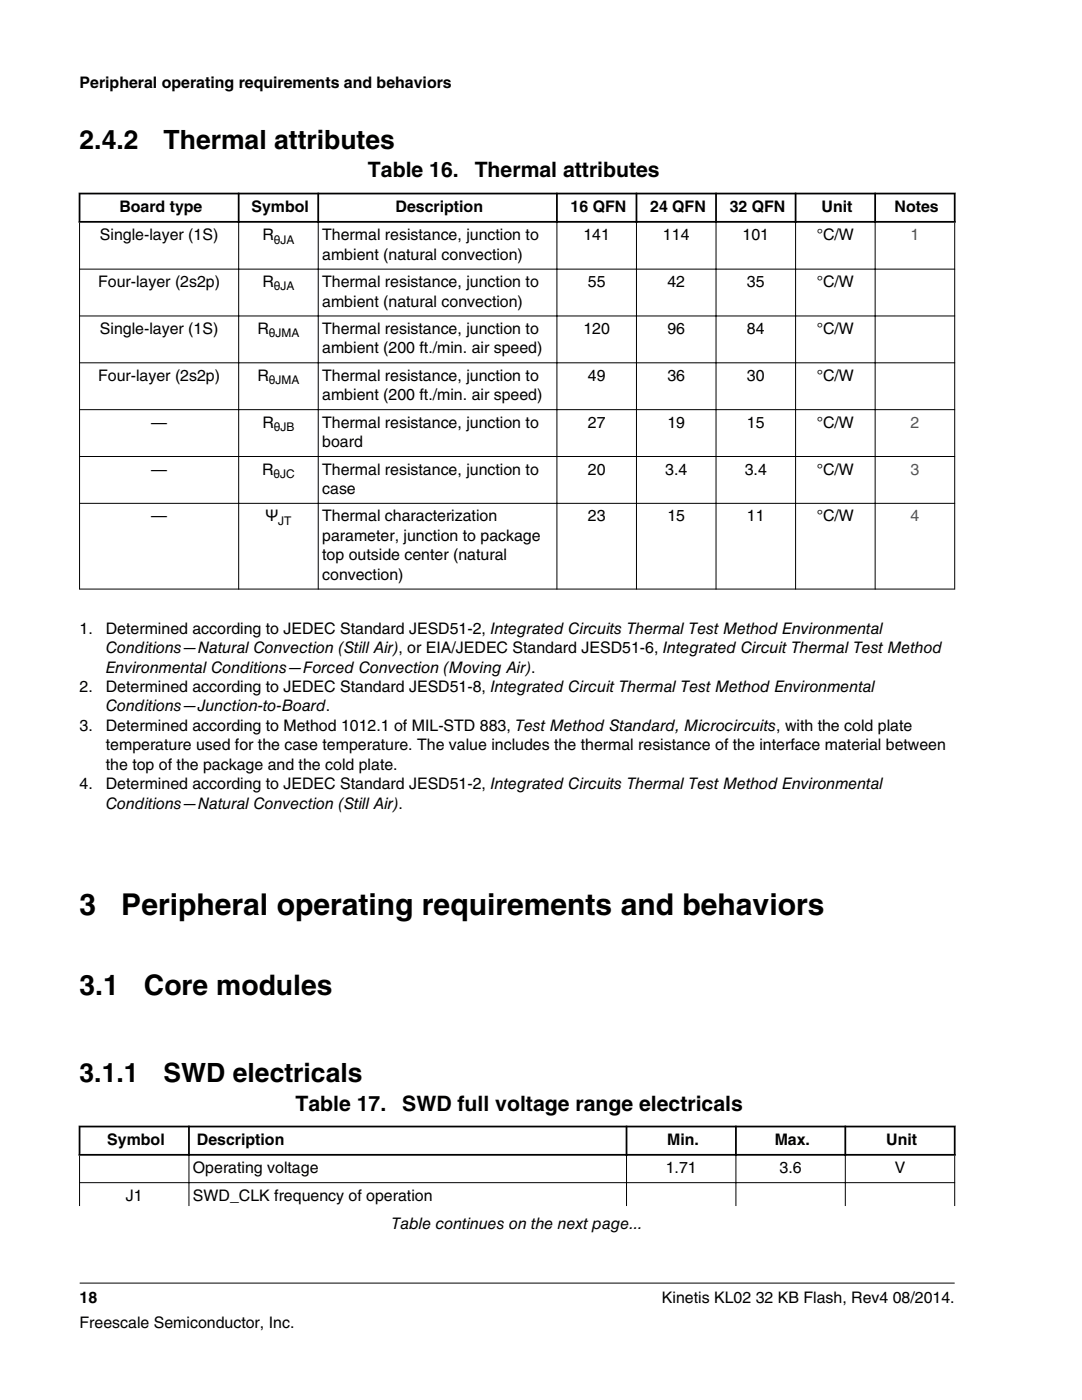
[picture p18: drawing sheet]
<svg xmlns="http://www.w3.org/2000/svg" width="216mm" height="279mm" viewBox="0 0 216 279" stroke-linecap="round" stroke-linejoin="round" font-family="sans-serif">
<defs><g id="words">
<g font-size="6">
<text x="15.9" y="182.5">3</text>
<text x="24.2" y="182.5">Peripheral operating requirements and behaviors</text>
</g>
<g font-size="5.6">
<text x="15.9" y="198.7">3.1</text>
<text x="28.7" y="198.7">Core modules</text>
</g>
<g font-size="5.3">
<text x="15.9" y="29.7">2.4.2</text>
<text x="32.6" y="29.7">Thermal attributes</text>
<text x="15.9" y="216">3.1.1</text>
<text x="32.6" y="216">SWD electricals</text>
</g>
<g font-size="4.2">
<text x="73.4" y="35.4">Table 16.</text>
<text x="94.7" y="35.4">Thermal attributes</text>
<text x="59" y="221.7">Table 17.</text>
<text x="80.3" y="221.7">SWD full voltage range electricals</text>
</g>
<g font-size="3.2">
<text x="15.9" y="17.5">Peripheral operating requirements and behaviors</text>
<text x="19.9" y="48">Single-layer (1S)</text>
<text x="23.8" y="42.3">Board type</text>
<text x="50.2" y="42.3">Symbol</text>
<text x="52.4" y="48">R</text>
<text x="64.3" y="48">Thermal resistance, junction to</text>
<text x="78.9" y="42.3">Description</text>
<text x="113.9" y="42.3">16 QFN</text>
<text x="116.4" y="48">141</text>
<text x="129.7" y="42.3">24 QFN</text>
<text x="132.3" y="48">114</text>
<text x="145.6" y="42.3">32 QFN</text>
<text x="148.2" y="48">101</text>
<text x="163" y="48">°C/W</text>
<text x="164" y="42.3">Unit</text>
<text x="178.5" y="42.3">Notes</text>
<text x="64.3" y="51.8">ambient (natural convection)</text>
<text x="19.6" y="57.3">Four-layer (2s2p)</text>
<text x="52.4" y="57.3">R</text>
<text x="64.3" y="57.3">Thermal resistance, junction to</text>
<text x="117.3" y="57.3">55</text>
<text x="133.2" y="57.3">42</text>
<text x="149" y="57.3">35</text>
<text x="163" y="57.3">°C/W</text>
<text x="64.3" y="61.2">ambient (natural convection)</text>
<text x="19.9" y="66.7">Single-layer (1S)</text>
<text x="51.4" y="66.7">R</text>
<text x="64.3" y="66.7">Thermal resistance, junction to</text>
<text x="64.3" y="70.5">ambient (200 ft./min. air speed)</text>
<text x="116.4" y="66.7">120</text>
<text x="133.2" y="66.7">96</text>
<text x="149" y="66.7">84</text>
<text x="163" y="66.7">°C/W</text>
<text x="19.6" y="76">Four-layer (2s2p)</text>
<text x="51.4" y="76">R</text>
<text x="64.3" y="76">Thermal resistance, junction to</text>
<text x="117.3" y="76">49</text>
<text x="133.2" y="76">36</text>
<text x="149" y="76">30</text>
<text x="163" y="76">°C/W</text>
<text x="64.3" y="79.9">ambient (200 ft./min. air speed)</text>
<text x="30.2" y="85.4">—</text>
<text x="52.4" y="85.4">R</text>
<text x="64.3" y="85.4">Thermal resistance, junction to</text>
<text x="64.3" y="89.2">board</text>
<text x="117.3" y="85.4">27</text>
<text x="133.2" y="85.4">19</text>
<text x="149" y="85.4">15</text>
<text x="163" y="85.4">°C/W</text>
<text x="30.2" y="94.7">—</text>
<text x="52.3" y="94.7">R</text>
<text x="64.3" y="94.7">Thermal resistance, junction to</text>
<text x="117.3" y="94.7">20</text>
<text x="132.7" y="94.7">3.4</text>
<text x="148.6" y="94.7">3.4</text>
<text x="163" y="94.7">°C/W</text>
<text x="64.3" y="98.6">case</text>
<text x="30.2" y="104.1">—</text>
<text x="53" y="104.1">Ψ</text>
<text x="64.3" y="104.1">Thermal characterization</text>
<text x="64.3" y="107.9">parameter, junction to package</text>
<text x="117.3" y="104.1">23</text>
<text x="133.2" y="104.1">15</text>
<text x="149" y="104.1">11</text>
<text x="163" y="104.1">°C/W</text>
<text x="64.3" y="111.8">top outside center (natural</text>
<text x="64.3" y="115.7">convection)</text>
<text x="15.9" y="126.5">1.</text>
<text x="21.1" y="126.5">Determined according to JEDEC Standard JESD51-2, Integrated Circuits Thermal Test Method Environmental</text>
<text x="21.1" y="130.3">Conditions—Natural Convection (Still Air), or EIA/JEDEC Standard JESD51-6, Integrated Circuit Thermal Test Method</text>
<text x="21.1" y="134.2">Environmental Conditions—Forced Convection (Moving Air).</text>
<text x="15.9" y="138.1">2.</text>
<text x="21.1" y="142">Conditions—Junction-to-Board.</text>
<text x="21.1" y="138.1">Determined according to JEDEC Standard JESD51-8, Integrated Circuit Thermal Test Method Environmental</text>
<text x="15.9" y="145.9">3.</text>
<text x="21.1" y="145.9">Determined according to Method 1012.1 of MIL-STD 883, Test Method Standard, Microcircuits, with the cold plate</text>
<text x="21.1" y="149.7">temperature used for the case temperature. The value includes the thermal resistance of the interface material between</text>
<text x="21.1" y="153.6">the top of the package and the cold plate.</text>
<text x="15.9" y="157.5">4.</text>
<text x="21.1" y="157.5">Determined according to JEDEC Standard JESD51-2, Integrated Circuits Thermal Test Method Environmental</text>
<text x="21.1" y="161.4">Conditions—Natural Convection (Still Air).</text>
<text x="21.4" y="228.5">Symbol</text>
<text x="39.3" y="228.5">Description</text>
<text x="133.1" y="228.5">Min.</text>
<text x="154.6" y="228.5">Max.</text>
<text x="176.9" y="228.5">Unit</text>
<text x="25.1" y="239.6">J1</text>
<text x="38.5" y="234.2">Operating voltage</text>
<text x="38.5" y="239.6">SWD_CLK frequency of operation</text>
<text x="132.8" y="234.2">1.71</text>
<text x="155.6" y="234.2">3.6</text>
<text x="178.5" y="234.2">V</text>
<text x="78.1" y="245.3">Table continues on the next page...</text>
<text x="15.9" y="260">18</text>
<text x="132.1" y="260">Kinetis KL02 32 KB Flash, Rev4 08/2014.</text>
<text x="15.9" y="265">Freescale Semiconductor, Inc.</text>
</g>
<g font-size="3.2" fill="#00f">
<text x="181.7" y="48">1</text>
<text x="181.7" y="85.4">2</text>
<text x="181.7" y="94.7">3</text>
<text x="181.7" y="104.1">4</text>
</g>
<g font-size="2.4">
<text x="54.7" y="48.6">θJA</text>
<text x="54.7" y="58">θJA</text>
<text x="53.7" y="67.3">θJMA</text>
<text x="53.7" y="76.6">θJMA</text>
<text x="54.7" y="86">θJB</text>
<text x="54.6" y="95.3">θJC</text>
<text x="55.5" y="104.7">JT</text>
</g>
</g></defs>
<path d="M15.7 38.6h175M15.9 38.5v5.9M47.6 38.5v5.9M63.5 38.5v5.9M111.1 38.5v5.9M127 38.5v5.9M142.9 38.5v5.9M158.8 38.5v5.9M174.6 38.5v5.9M190.5 38.5v5.9M15.7 44.3h175" fill="none" stroke="#000" stroke-width=".35"/>
<g fill="none" stroke="#000" stroke-width=".2">
<path d="M15.8 53.7h174.8M15.9 44.4v73.3M47.6 44.1v73.6M63.5 44.1v73.6M111.1 44.1v73.6M127 44.1v73.6M142.9 44.1v73.6M158.8 44.1v73.6M174.6 44.1v73.6M190.5 44.4v73.3M15.8 63.1h174.8M15.8 72.4h174.8"/>
<path d="M15.8 81.8h174.8M15.8 91.1h174.8M15.8 100.5h174.8M15.8 117.6h174.8"/>
</g>
<g fill="#fff">
<path d="M15.9 218.1h174.6v28.2h-174.6z" fill-rule="evenodd"/>
<path d="M16.1 225h21.4v5.3h-21.4z" fill-rule="evenodd"/>
<path d="M37.9 225h86.9v5.3h-86.9z" fill-rule="evenodd"/>
<path d="M125.2 225h21.5v5.3h-21.5z" fill-rule="evenodd"/>
<path d="M147 225h21.5v5.3h-21.5z" fill-rule="evenodd"/>
<path d="M168.8 225h21.5v5.3h-21.5z" fill-rule="evenodd"/>
<path d="M16 230.6h21.6v5.3h-21.6z" fill-rule="evenodd"/>
<path d="M37.8 230.6h87.1v5.3h-87.1z" fill-rule="evenodd"/>
<path d="M125.1 230.6h21.7v5.3h-21.7z" fill-rule="evenodd"/>
<path d="M146.9 230.6h21.7v5.3h-21.7z" fill-rule="evenodd"/>
<path d="M168.8 230.6h21.6v5.3h-21.6z" fill-rule="evenodd"/>
<path d="M16 236.1h21.6v4.6h-21.6z" fill-rule="evenodd"/>
<path d="M37.8 236.1h87.1v4.6h-87.1z" fill-rule="evenodd"/>
<path d="M125.1 236.1h21.7v4.6h-21.7z" fill-rule="evenodd"/>
<path d="M146.9 236.1h21.7v4.6h-21.7z" fill-rule="evenodd"/>
<path d="M168.8 236.1h21.6v4.6h-21.6z" fill-rule="evenodd"/>
</g>
<path d="M15.7 224.8h175M15.7 230.5h175M15.9 224.6v6M37.7 224.6v6M125 224.6v6M146.8 224.6v6M168.7 224.6v6M190.5 224.6v6" fill="none" stroke="#000" stroke-width=".35"/>
<path d="M15.8 236h174.8M15.9 230.6v10.1M37.7 230.3v10.4M125 230.3v10.4M146.8 230.3v10.4M168.7 230.3v10.4M190.5 230.6v10.1M15.9 256.1h174.6" fill="none" stroke="#000" stroke-width=".2"/>
<use href="#words"/>
</svg>
